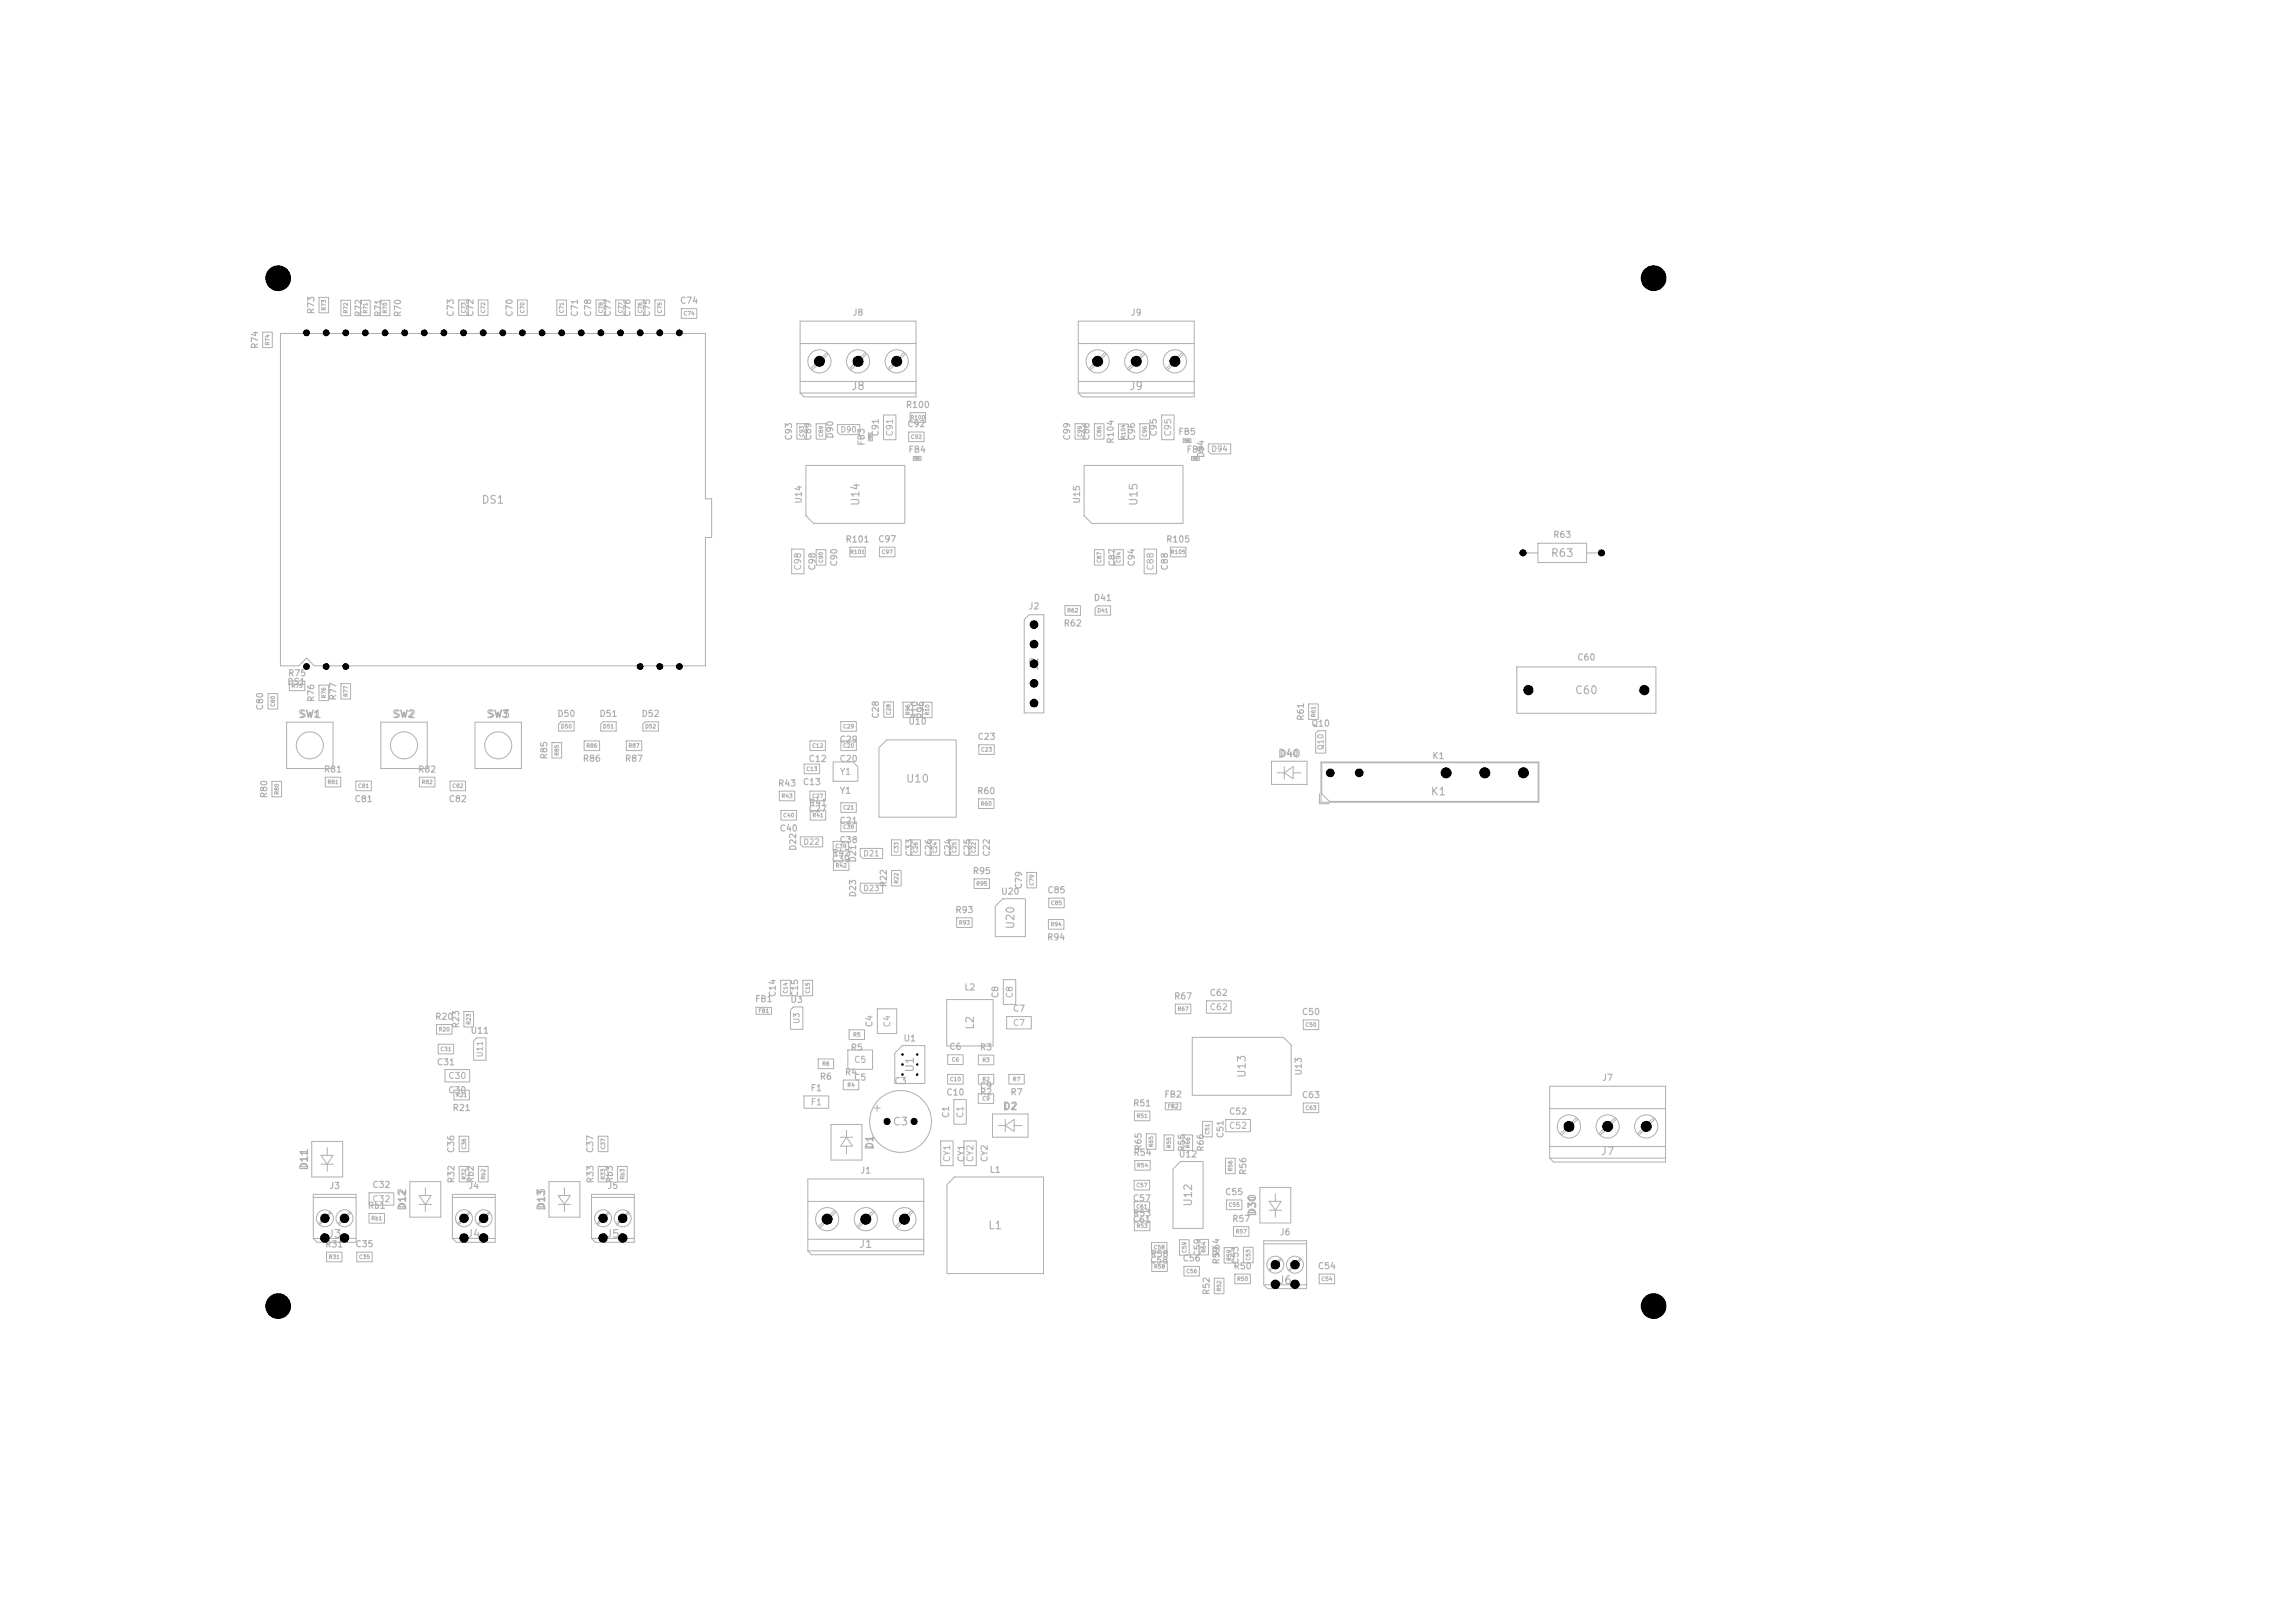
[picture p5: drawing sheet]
<svg xmlns="http://www.w3.org/2000/svg" width="297mm" height="210mm" viewBox="0 0 297 210" stroke-linecap="round" stroke-linejoin="round" font-family="sans-serif">
<defs><g id="words">
<g font-size="1" fill="#afafaf">
<text x="34.3" y="36.8">MH1</text>
<text x="212.3" y="36.8">MH2</text>
<text x="110.1" y="50.7">J8</text>
<text x="146.1" y="50.7">J9</text>
<text x="62.2" y="65.4">DS1</text>
<text x="111.5" y="65.6" transform="rotate(-90 111.5 65.6)">U14</text>
<text x="147.5" y="65.6" transform="rotate(-90 147.5 65.6)">U15</text>
<text x="200.6" y="72.3">R63</text>
<text x="134.6" y="86.9" transform="rotate(-90 134.6 86.9)">J2</text>
<text x="38.5" y="93.2">SW1</text>
<text x="50.7" y="93.2">SW2</text>
<text x="62.9" y="93.2">SW3</text>
<text x="203.7" y="90.1">C60</text>
<text x="117.2" y="101.5">U10</text>
<text x="165.3" y="98.3">D40</text>
<text x="185.1" y="103.2">K1</text>
<text x="131.5" y="120.3" transform="rotate(-90 131.5 120.3)">U20</text>
<text x="126.3" y="133.3" transform="rotate(-90 126.3 133.3)">L2</text>
<text x="118.5" y="138.8" transform="rotate(-90 118.5 138.8)">U1</text>
<text x="129.7" y="143.9">D2</text>
<text x="161.5" y="139.6" transform="rotate(-90 161.5 139.6)">U13</text>
<text x="113.3" y="148.9" transform="rotate(-90 113.3 148.9)">D1</text>
<text x="115.5" y="145.9">C3</text>
<text x="207.1" y="149.7">J7</text>
<text x="40.1" y="151.5" transform="rotate(-90 40.1 151.5)">D11</text>
<text x="42.4" y="160.4">J3</text>
<text x="52.8" y="156.7" transform="rotate(-90 52.8 156.7)">D12</text>
<text x="60.4" y="160.4">J4</text>
<text x="70.8" y="156.7" transform="rotate(-90 70.8 156.7)">D13</text>
<text x="78.4" y="160.4">J5</text>
<text x="111.1" y="161.7">J1</text>
<text x="127.8" y="159.3">L1</text>
<text x="154.5" y="156.2" transform="rotate(-90 154.5 156.2)">U12</text>
<text x="162.8" y="157.5" transform="rotate(-90 162.8 157.5)">D30</text>
<text x="165.4" y="166.4">J6</text>
<text x="34.3" y="169.8">MH3</text>
<text x="212.3" y="169.8">MH4</text>
</g>
<g font-size=".8" fill="#afafaf">
<text x="40.9" y="40.7" transform="rotate(-90 40.9 40.7)">R73</text>
<text x="47" y="41.1" transform="rotate(-90 47 41.1)">R72</text>
<text x="49.5" y="41.1" transform="rotate(-90 49.5 41.1)">R71</text>
<text x="52.1" y="41.1" transform="rotate(-90 52.1 41.1)">R70</text>
<text x="58.9" y="41.1" transform="rotate(-90 58.9 41.1)">C73</text>
<text x="61.4" y="41.1" transform="rotate(-90 61.4 41.1)">C72</text>
<text x="66.5" y="41.1" transform="rotate(-90 66.5 41.1)">C70</text>
<text x="75" y="41.1" transform="rotate(-90 75 41.1)">C71</text>
<text x="76.7" y="41.1" transform="rotate(-90 76.7 41.1)">C78</text>
<text x="79.2" y="41.1" transform="rotate(-90 79.2 41.1)">C77</text>
<text x="81.8" y="41.1" transform="rotate(-90 81.8 41.1)">C76</text>
<text x="84.3" y="41.1" transform="rotate(-90 84.3 41.1)">C75</text>
<text x="87.9" y="39.5">C74</text>
<text x="110.3" y="41">J8</text>
<text x="146.3" y="41">J9</text>
<text x="33.6" y="45.2" transform="rotate(-90 33.6 45.2)">R74</text>
<text x="117.2" y="53">R100</text>
<text x="102.7" y="57.1" transform="rotate(-90 102.7 57.1)">C93</text>
<text x="105.2" y="57.1" transform="rotate(-90 105.2 57.1)">C89</text>
<text x="108" y="56.8" transform="rotate(-90 108 56.8)">D90</text>
<text x="112.1" y="57.7" transform="rotate(-90 112.1 57.7)">FB3</text>
<text x="113.9" y="56.5" transform="rotate(-90 113.9 56.5)">C91</text>
<text x="115.7" y="56.5" transform="rotate(-90 115.7 56.5)">C91</text>
<text x="117.3" y="55.4">C92</text>
<text x="117.5" y="58.8">FB4</text>
<text x="138.7" y="57.1" transform="rotate(-90 138.7 57.1)">C99</text>
<text x="141.2" y="57.1" transform="rotate(-90 141.2 57.1)">C86</text>
<text x="144.3" y="57.5" transform="rotate(-90 144.3 57.5)">R104</text>
<text x="147.1" y="57.1" transform="rotate(-90 147.1 57.1)">C96</text>
<text x="149.9" y="56.5" transform="rotate(-90 149.9 56.5)">C95</text>
<text x="151.7" y="56.5" transform="rotate(-90 151.7 56.5)">C95</text>
<text x="152.4" y="56.5">FB5</text>
<text x="153.5" y="58.8">FB6</text>
<text x="156" y="59.3" transform="rotate(-90 156 59.3)">D94</text>
<text x="103.9" y="65.2" transform="rotate(-90 103.9 65.2)">U14</text>
<text x="139.9" y="65.2" transform="rotate(-90 139.9 65.2)">U15</text>
<text x="109.3" y="70.4">R101</text>
<text x="113.6" y="70.3">C97</text>
<text x="150.8" y="70.4">R105</text>
<text x="200.9" y="69.8">R63</text>
<text x="103.9" y="73.9" transform="rotate(-90 103.9 73.9)">C98</text>
<text x="105.7" y="73.9" transform="rotate(-90 105.7 73.9)">C98</text>
<text x="108.5" y="73.4" transform="rotate(-90 108.5 73.4)">C90</text>
<text x="141.5" y="77.9">D41</text>
<text x="144.5" y="73.4" transform="rotate(-90 144.5 73.4)">C87</text>
<text x="147" y="73.4" transform="rotate(-90 147 73.4)">C94</text>
<text x="149.5" y="73.9" transform="rotate(-90 149.5 73.9)">C88</text>
<text x="151.3" y="73.9" transform="rotate(-90 151.3 73.9)">C88</text>
<text x="133" y="79">J2</text>
<text x="137.6" y="81.2">R62</text>
<text x="37.1" y="88.8">DS1</text>
<text x="37.2" y="87.7">R75</text>
<text x="204.1" y="85.6">C60</text>
<text x="34.2" y="92" transform="rotate(-90 34.2 92)">C80</text>
<text x="40.9" y="90.9" transform="rotate(-90 40.9 90.9)">R76</text>
<text x="43.7" y="90.7" transform="rotate(-90 43.7 90.7)">R77</text>
<text x="72.1" y="92.9">D50</text>
<text x="77.5" y="92.9">D51</text>
<text x="83" y="92.9">D52</text>
<text x="113.9" y="93.1" transform="rotate(-90 113.9 93.1)">C28</text>
<text x="117.5" y="93.9">U10</text>
<text x="118.9" y="93.1" transform="rotate(-90 118.9 93.1)">R10</text>
<text x="119.7" y="93.1" transform="rotate(-90 119.7 93.1)">R96</text>
<text x="126.4" y="95.9">C23</text>
<text x="168.9" y="93.3" transform="rotate(-90 168.9 93.3)">R61</text>
<text x="169.7" y="94.2">Q10</text>
<text x="41.9" y="100.1">R81</text>
<text x="54" y="100.1">R82</text>
<text x="71" y="98.3" transform="rotate(-90 71 98.3)">R85</text>
<text x="75.4" y="98.7">R86</text>
<text x="80.8" y="98.7">R87</text>
<text x="100.6" y="101.9">R43</text>
<text x="103.8" y="101.8">C13</text>
<text x="104.6" y="98.8">C12</text>
<text x="108.6" y="96.3">C29</text>
<text x="108.6" y="98.8">C20</text>
<text x="108.6" y="100.5">Y1</text>
<text x="185.3" y="98.4">K1</text>
<text x="34.8" y="103.3" transform="rotate(-90 34.8 103.3)">R80</text>
<text x="45.8" y="104">C81</text>
<text x="58" y="104">C82</text>
<text x="100.8" y="107.8">C40</text>
<text x="104.6" y="105.3">C27</text>
<text x="104.6" y="104.4">R41</text>
<text x="108.6" y="106.8">C21</text>
<text x="108.6" y="102.9">Y1</text>
<text x="126.4" y="102.9">R60</text>
<text x="103.2" y="110.2" transform="rotate(-90 103.2 110.2)">D22</text>
<text x="107.6" y="111.8">C39</text>
<text x="107.6" y="110.9">R42</text>
<text x="108.6" y="109.3">C38</text>
<text x="111" y="111.7" transform="rotate(-90 111 111.7)">D21</text>
<text x="118.3" y="110.9" transform="rotate(-90 118.3 110.9)">C33</text>
<text x="120.8" y="110.9" transform="rotate(-90 120.8 110.9)">C26</text>
<text x="123.3" y="110.9" transform="rotate(-90 123.3 110.9)">C24</text>
<text x="125.8" y="110.9" transform="rotate(-90 125.8 110.9)">C25</text>
<text x="125.8" y="113.3">R95</text>
<text x="128.3" y="110.9" transform="rotate(-90 128.3 110.9)">C22</text>
<text x="111" y="116.2" transform="rotate(-90 111 116.2)">D23</text>
<text x="114.9" y="114.9" transform="rotate(-90 114.9 114.9)">R22</text>
<text x="123.6" y="118.3">R93</text>
<text x="129.5" y="115.9">U20</text>
<text x="132.4" y="115.1" transform="rotate(-90 132.4 115.1)">C79</text>
<text x="135.5" y="115.8">C85</text>
<text x="135.4" y="121.9">R94</text>
<text x="97.6" y="129.8">FB1</text>
<text x="100.6" y="129.1" transform="rotate(-90 100.6 129.1)">C14</text>
<text x="102.2" y="129.9">U3</text>
<text x="103.5" y="129.1" transform="rotate(-90 103.5 129.1)">C15</text>
<text x="124.7" y="128.3">L2</text>
<text x="129.4" y="129.2" transform="rotate(-90 129.4 129.2)">C8</text>
<text x="131" y="131.1">C7</text>
<text x="131.3" y="129.2" transform="rotate(-90 131.3 129.2)">C8</text>
<text x="151.9" y="129.5">R67</text>
<text x="156.5" y="129.1">C62</text>
<text x="156.5" y="130.9">C62</text>
<text x="168.4" y="131.5">C50</text>
<text x="56.3" y="132.1">R20</text>
<text x="59.6" y="133.1" transform="rotate(-90 59.6 133.1)">R23</text>
<text x="60.8" y="133.9">U11</text>
<text x="110" y="136.1">R5</text>
<text x="110.5" y="137.7">C5</text>
<text x="113.1" y="133" transform="rotate(-90 113.1 133)">C4</text>
<text x="115.4" y="133" transform="rotate(-90 115.4 133)">C4</text>
<text x="116.9" y="134.9">U1</text>
<text x="122.8" y="136">C6</text>
<text x="126.7" y="136.1">R3</text>
<text x="131" y="132.9">C7</text>
<text x="56.5" y="138">C31</text>
<text x="57.9" y="141.6">C30</text>
<text x="57.9" y="139.8">C30</text>
<text x="58.5" y="143.9">R21</text>
<text x="104.8" y="141.4">F1</text>
<text x="104.8" y="143.2">F1</text>
<text x="106" y="139.9">R6</text>
<text x="109.3" y="139.3">R4</text>
<text x="110.5" y="140">C5</text>
<text x="115.7" y="140.5">C3</text>
<text x="122.4" y="141.9">C10</text>
<text x="126.7" y="141.1">C9</text>
<text x="126.7" y="141.9">R2</text>
<text x="130.7" y="141.9">R7</text>
<text x="146.6" y="143.3">R51</text>
<text x="150.6" y="142.2">FB2</text>
<text x="168.4" y="142.3">C63</text>
<text x="168.6" y="139.2" transform="rotate(-90 168.6 139.2)">U13</text>
<text x="207.3" y="140">J7</text>
<text x="59" y="149.3" transform="rotate(-90 59 149.3)">C36</text>
<text x="77" y="149.3" transform="rotate(-90 77 149.3)">C37</text>
<text x="123" y="144.7" transform="rotate(-90 123 144.7)">C1</text>
<text x="124.9" y="144.7" transform="rotate(-90 124.9 144.7)">C1</text>
<text x="146.6" y="149.7">R54</text>
<text x="147.9" y="149" transform="rotate(-90 147.9 149)">R65</text>
<text x="152.5" y="149.9">U12</text>
<text x="153.5" y="149.1" transform="rotate(-90 153.5 149.1)">R55</text>
<text x="156" y="149.1" transform="rotate(-90 156 149.1)">R66</text>
<text x="158.5" y="147.3" transform="rotate(-90 158.5 147.3)">C51</text>
<text x="159" y="144.4">C52</text>
<text x="159" y="146.3">C52</text>
<text x="42.5" y="154">J3</text>
<text x="48.1" y="153.9">C32</text>
<text x="48.1" y="155.8">C32</text>
<text x="59" y="153.2" transform="rotate(-90 59 153.2)">R32</text>
<text x="60.5" y="154">J4</text>
<text x="61.5" y="153.2" transform="rotate(-90 61.5 153.2)">Rb2</text>
<text x="77" y="153.2" transform="rotate(-90 77 153.2)">R33</text>
<text x="78.5" y="154">J5</text>
<text x="79.5" y="153.2" transform="rotate(-90 79.5 153.2)">Rb3</text>
<text x="111.3" y="152">J1</text>
<text x="123.2" y="150.4" transform="rotate(-90 123.2 150.4)">CY1</text>
<text x="125" y="150.4" transform="rotate(-90 125 150.4)">CY1</text>
<text x="126.2" y="150.4" transform="rotate(-90 126.2 150.4)">CY2</text>
<text x="128" y="150.4" transform="rotate(-90 128 150.4)">CY2</text>
<text x="128" y="151.9">L1</text>
<text x="146.5" y="155.6">C57</text>
<text x="158.5" y="154.8">C55</text>
<text x="161.5" y="152.1" transform="rotate(-90 161.5 152.1)">R56</text>
<text x="42" y="161.6">R31</text>
<text x="45.9" y="161.6">C35</text>
<text x="47.5" y="156.6">Rb1</text>
<text x="146.5" y="158.4">C61</text>
<text x="146.6" y="157.6">R53</text>
<text x="159.4" y="158.3">R57</text>
<text x="165.5" y="160">J6</text>
<text x="148.8" y="163.7">C58</text>
<text x="148.8" y="162.8">R58</text>
<text x="153" y="163.4">C56</text>
<text x="155.6" y="162.7" transform="rotate(-90 155.6 162.7)">C59</text>
<text x="156.7" y="167.6" transform="rotate(-90 156.7 167.6)">R52</text>
<text x="158" y="163.7" transform="rotate(-90 158 163.7)">R59</text>
<text x="158" y="162.6" transform="rotate(-90 158 162.6)">R64</text>
<text x="159.6" y="164.4">R50</text>
<text x="160.5" y="163.6" transform="rotate(-90 160.5 163.6)">C53</text>
<text x="170.5" y="164.4">C54</text>
</g>
<g font-size=".7" fill="#afafaf">
<text x="108.7" y="56.1">D90</text>
<text x="156.7" y="58.6">D94</text>
<text x="171.5" y="97.1" transform="rotate(-90 171.5 97.1)">Q10</text>
<text x="103.9" y="109.5">D22</text>
<text x="111.7" y="111">D21</text>
<text x="111.7" y="115.5">D23</text>
<text x="62.6" y="136.9" transform="rotate(-90 62.6 136.9)">U11</text>
<text x="103.6" y="132.5" transform="rotate(-90 103.6 132.5)">U3</text>
</g>
<g font-size=".5" fill="#afafaf">
<text x="42.3" y="40.3" transform="rotate(-90 42.3 40.3)">R73</text>
<text x="45.1" y="40.6" transform="rotate(-90 45.1 40.6)">R72</text>
<text x="47.7" y="40.6" transform="rotate(-90 47.7 40.6)">R71</text>
<text x="50.2" y="40.6" transform="rotate(-90 50.2 40.6)">R70</text>
<text x="60.4" y="40.6" transform="rotate(-90 60.4 40.6)">C73</text>
<text x="62.9" y="40.6" transform="rotate(-90 62.9 40.6)">C72</text>
<text x="68" y="40.6" transform="rotate(-90 68 40.6)">C70</text>
<text x="73.1" y="40.6" transform="rotate(-90 73.1 40.6)">C71</text>
<text x="78.1" y="40.6" transform="rotate(-90 78.1 40.6)">C78</text>
<text x="80.7" y="40.6" transform="rotate(-90 80.7 40.6)">C77</text>
<text x="83.2" y="40.6" transform="rotate(-90 83.2 40.6)">C76</text>
<text x="85.8" y="40.6" transform="rotate(-90 85.8 40.6)">C75</text>
<text x="88.4" y="40.9">C74</text>
<text x="35" y="44.8" transform="rotate(-90 35 44.8)">R74</text>
<text x="104.1" y="56.6" transform="rotate(-90 104.1 56.6)">C93</text>
<text x="106.6" y="56.6" transform="rotate(-90 106.6 56.6)">C89</text>
<text x="117.8" y="54.4">R100</text>
<text x="117.8" y="56.9">C92</text>
<text x="140.1" y="56.6" transform="rotate(-90 140.1 56.6)">C99</text>
<text x="142.6" y="56.6" transform="rotate(-90 142.6 56.6)">C86</text>
<text x="145.7" y="56.9" transform="rotate(-90 145.7 56.9)">R104</text>
<text x="148.5" y="56.6" transform="rotate(-90 148.5 56.6)">C96</text>
<text x="110" y="71.8">R101</text>
<text x="114" y="71.8">C97</text>
<text x="151.5" y="71.8">R105</text>
<text x="106.6" y="72.9" transform="rotate(-90 106.6 72.9)">C90</text>
<text x="142.6" y="72.9" transform="rotate(-90 142.6 72.9)">C87</text>
<text x="145.1" y="72.9" transform="rotate(-90 145.1 72.9)">C94</text>
<text x="138" y="79.4">R62</text>
<text x="141.9" y="79.4">D41</text>
<text x="37.7" y="89.1">R75</text>
<text x="35.7" y="91.5" transform="rotate(-90 35.7 91.5)">C80</text>
<text x="42.3" y="90.4" transform="rotate(-90 42.3 90.4)">R76</text>
<text x="45.1" y="90.2" transform="rotate(-90 45.1 90.2)">R77</text>
<text x="72.5" y="94.4">D50</text>
<text x="78" y="94.4">D51</text>
<text x="83.4" y="94.4">D52</text>
<text x="109" y="94.4">C29</text>
<text x="115.4" y="92.6" transform="rotate(-90 115.4 92.6)">C28</text>
<text x="117.9" y="92.6" transform="rotate(-90 117.9 92.6)">R96</text>
<text x="120.4" y="92.6" transform="rotate(-90 120.4 92.6)">R10</text>
<text x="170.4" y="92.9" transform="rotate(-90 170.4 92.9)">R61</text>
<text x="42.3" y="101.6">R81</text>
<text x="54.5" y="101.6">R82</text>
<text x="72.4" y="97.9" transform="rotate(-90 72.4 97.9)">R85</text>
<text x="75.8" y="96.9">R86</text>
<text x="81.3" y="96.9">R87</text>
<text x="104.3" y="99.9">C13</text>
<text x="105" y="96.9">C12</text>
<text x="109" y="96.9">C20</text>
<text x="126.9" y="97.4">C23</text>
<text x="36.2" y="102.9" transform="rotate(-90 36.2 102.9)">R80</text>
<text x="46.3" y="102.1">C81</text>
<text x="58.5" y="102.1">C82</text>
<text x="101.1" y="103.4">R43</text>
<text x="101.3" y="105.9">C40</text>
<text x="105" y="103.4">C27</text>
<text x="105.1" y="105.9">R41</text>
<text x="109" y="104.9">C21</text>
<text x="109" y="107.4">C38</text>
<text x="126.9" y="104.4">R60</text>
<text x="108" y="109.9">C39</text>
<text x="108.1" y="112.4">R42</text>
<text x="116.4" y="110.4" transform="rotate(-90 116.4 110.4)">C33</text>
<text x="118.9" y="110.4" transform="rotate(-90 118.9 110.4)">C26</text>
<text x="121.4" y="110.4" transform="rotate(-90 121.4 110.4)">C24</text>
<text x="123.9" y="110.4" transform="rotate(-90 123.9 110.4)">C25</text>
<text x="126.4" y="110.4" transform="rotate(-90 126.4 110.4)">C22</text>
<text x="116.4" y="114.4" transform="rotate(-90 116.4 114.4)">R22</text>
<text x="124" y="119.8">R93</text>
<text x="126.3" y="114.7">R95</text>
<text x="133.9" y="114.7" transform="rotate(-90 133.9 114.7)">C79</text>
<text x="135.9" y="120">R94</text>
<text x="135.9" y="117.2">C85</text>
<text x="98.1" y="131.2">FB1</text>
<text x="102" y="128.6" transform="rotate(-90 102 128.6)">C14</text>
<text x="104.9" y="128.6" transform="rotate(-90 104.9 128.6)">C15</text>
<text x="152.3" y="130.9">R67</text>
<text x="56.7" y="133.6">R20</text>
<text x="56.9" y="136.1">C31</text>
<text x="61" y="132.7" transform="rotate(-90 61 132.7)">R23</text>
<text x="110.3" y="134.3">R5</text>
<text x="123.1" y="137.5">C6</text>
<text x="127.1" y="137.5">R3</text>
<text x="168.9" y="133">C50</text>
<text x="59" y="142.1">R21</text>
<text x="106.3" y="138">R6</text>
<text x="109.6" y="140.8">R4</text>
<text x="122.9" y="140">C10</text>
<text x="127.1" y="142.5">C9</text>
<text x="127.1" y="140">R2</text>
<text x="131" y="140">R7</text>
<text x="151.1" y="143.5">FB2</text>
<text x="168.9" y="143.7">C63</text>
<text x="60.4" y="148.8" transform="rotate(-90 60.4 148.8)">C36</text>
<text x="78.4" y="148.8" transform="rotate(-90 78.4 148.8)">C37</text>
<text x="147" y="144.8">R51</text>
<text x="149.3" y="148.5" transform="rotate(-90 149.3 148.5)">R65</text>
<text x="151.6" y="148.6" transform="rotate(-90 151.6 148.6)">R55</text>
<text x="154.1" y="148.6" transform="rotate(-90 154.1 148.6)">R66</text>
<text x="156.6" y="146.9" transform="rotate(-90 156.6 146.9)">C51</text>
<text x="60.4" y="152.7" transform="rotate(-90 60.4 152.7)">R32</text>
<text x="62.9" y="152.7" transform="rotate(-90 62.9 152.7)">Rb2</text>
<text x="78.4" y="152.7" transform="rotate(-90 78.4 152.7)">R33</text>
<text x="80.9" y="152.7" transform="rotate(-90 80.9 152.7)">Rb3</text>
<text x="147" y="153.7">C57</text>
<text x="147.1" y="151.2">R54</text>
<text x="159.6" y="151.6" transform="rotate(-90 159.6 151.6)">R56</text>
<text x="48" y="158">Rb1</text>
<text x="147" y="156.5">C61</text>
<text x="147" y="159">R53</text>
<text x="149.2" y="161.8">C58</text>
<text x="158.9" y="156.3">C55</text>
<text x="159.9" y="159.7">R57</text>
<text x="42.5" y="163">R31</text>
<text x="46.4" y="163">C35</text>
<text x="149.3" y="164.3">R58</text>
<text x="153.4" y="164.9">C56</text>
<text x="153.6" y="162.2" transform="rotate(-90 153.6 162.2)">C59</text>
<text x="156.1" y="162.2" transform="rotate(-90 156.1 162.2)">R64</text>
<text x="158.1" y="167.2" transform="rotate(-90 158.1 167.2)">R52</text>
<text x="159.4" y="163.2" transform="rotate(-90 159.4 163.2)">R59</text>
<text x="160" y="165.9">R50</text>
<text x="161.9" y="163.2" transform="rotate(-90 161.9 163.2)">C53</text>
<text x="170.9" y="165.9">C54</text>
</g>
<g font-size=".3" fill="#afafaf">
<text x="112.8" y="56.9" transform="rotate(-90 112.8 56.9)">FB3</text>
<text x="118.3" y="59.5">FB4</text>
<text x="153.2" y="57.2">FB5</text>
<text x="154.3" y="59.5">FB6</text>
</g>
</g></defs>
<g fill="none" stroke="#afafaf" stroke-width=".13">
<path d="M41.3 38.5h1.2v2h-1.2zM44.1 38.9h1.3v2h-1.3zM46.7 38.9h1.2v2h-1.2zM49.2 38.9h1.2v2h-1.2zM59.4 38.8h1.2v2h-1.2zM61.9 38.8h1.2v2h-1.2zM67 38.8h1.2v2h-1.2zM72.1 38.8h1.2v2h-1.2zM77.1 38.8h1.3v2h-1.3zM79.7 38.8h1.2v2h-1.2zM82.2 38.8h1.3v2h-1.3zM84.8 38.8h1.2v2h-1.2z"/>
<path d="M88.2 39.9h2v1.3h-2zM34 43h1.2v2h-1.2zM36.3 43.2h55v21.3h.8v5h-.8v16.7h-50.6l-1-1-1 1h-2.4zM103.1 54.8h1.3v2h-1.3zM103.5 41.6h15v9.8h-14.5l-.5-.5zM103.5 44.5h15M103.5 49.4h15M103.5 50.9h15M105.6 54.8h1.3v2h-1.3zM107 45.6l-2.1 2.1M107.2 45.8l-2.1 2.1M108.4 54.9h2.9v1.3h-2.6l-.3-.3z"/>
<path d="M112 45.6l-2.1 2.1M112.2 45.8l-2.1 2.1M112.4 56h.5v1h-.5zM114.3 53.7h1.6v3.2h-1.6zM117 45.6l-2.1 2.1M117.2 45.8l-2.1 2.1M117.6 55.9h2v1.3h-2zM117.8 53.4h2v1.2h-2zM118.2 59.1h1v.5h-1zM139.1 54.8h1.3v2h-1.3zM139.5 41.6h15v9.8h-14.5l-.5-.5zM139.5 44.5h15"/>
<path d="M139.5 49.4h15M139.5 50.9h15M141.6 54.8h1.3v2h-1.3zM143 45.6l-2.1 2.1M143.2 45.8l-2.1 2.1M144.7 54.9h1.3v2h-1.3zM147.5 54.8h1.3v2h-1.3zM148 45.6l-2.1 2.1M148.2 45.8l-2.1 2.1M150.3 53.7h1.6v3.2h-1.6zM153 45.6l-2.1 2.1M153.1 56.8h1v.5h-1z"/>
<path d="M153.2 45.8l-2.1 2.1M154.2 59.1h1v.5h-1zM156.4 57.4h2.9v1.3h-2.6l-.3-.3zM102.4 71h1.7v3.3h-1.7zM104.3 60.2h12.8v7.5h-11.8l-1-1zM105.6 71.1h1.3v2h-1.3zM110 70.8h2v1.2h-2zM113.8 70.8h2v1.2h-2zM137.8 78.4h2v1.2h-2zM140.3 60.2h12.8v7.5h-11.8l-1-1zM141.6 71.1h1.3v2h-1.3zM142 78.4h1.7v1.2h-2v-.9z"/>
<path d="M144.1 71.1h1.3v2h-1.3zM148.1 71h1.6v3.3h-1.6zM151.5 70.8h2v1.2h-2zM197.1 71.5h1.9M199 70.3h6.3v2.5h-6.3zM205.3 71.5h2M34.7 89.7h1.2v2h-1.2zM37.1 93.4h6v6h-6zM37.5 88.1h2v1.3h-2zM41.3 88.7h1.2v2h-1.2zM44.1 88.5h1.3v2h-1.3zM49.3 93.4h6v6h-6z"/>
<path d="M61.5 93.4h6v6h-6zM71.4 96.1h1.3v2h-1.3zM72.6 93.4h1.7v1.2h-2v-.9zM75.6 95.9h2v1.2h-2zM78 93.4h1.7v1.2h-2v-.9zM81 95.9h2v1.2h-2zM83.5 93.4h1.7v1.2h-2v-.9zM104.1 98.9h2v1.2h-2zM104.8 95.9h2v1.2h-2zM107.8 98.6h2.6l.6 .6v1.9h-3.2zM108.8 93.4h2v1.2h-2zM108.8 95.9h2v1.2h-2z"/>
<path d="M114.4 90.8h1.2v2h-1.2zM114.7 95.7h9v10h-10v-9zM116.9 90.9h1.2v2h-1.2zM119.4 90.9h1.2v2h-1.2zM126.7 96.4h2v1.2h-2zM132.5 80.2l.7-.7h1.9v12.7h-2.6zM164.5 98.5h4.6v3h-4.6zM166.2 99.2v1.6M169.3 91.1h1.3v2h-1.3zM170.6 94.5h1v2.9h-1.3v-2.5zM170.9 98.6h28.3v5.2h-28.3zM171.1 98.7h27.9v5h-27l-.9-1z"/>
<path d="M196.3 86.3h18v6h-18zM35.2 101.1h1.2v2h-1.2zM42.1 100.6h2v1.2h-2zM46.1 101.1h2v1.2h-2zM54.3 100.6h2v1.2h-2zM58.2 101.1h2v1.2h-2zM100.9 102.4h2v1.2h-2zM101.1 104.9h2v1.2h-2zM103.6 108.3h2.9v1.3h-2.6l-.3-.3zM104.8 102.4h2v1.2h-2zM104.9 104.9h2v1.2h-2zM107.8 108.9h2v1.2h-2z"/>
<path d="M107.9 111.4h2v1.2h-2zM108.8 103.9h2v1.2h-2zM108.8 106.4h2v1.2h-2zM111.3 114.3h2.9v1.3h-2.6l-.3-.3zM111.3 109.8h2.9v1.3h-2.6l-.3-.3zM115.4 112.6h1.2v2h-1.2zM115.4 108.7h1.2v2h-1.2zM117.9 108.7h1.2v2h-1.2zM120.4 108.7h1.2v2h-1.2zM122.9 108.7h1.2v2h-1.2zM123.8 118.8h2v1.2h-2zM125.4 108.7h1.2v2h-1.2z"/>
<path d="M126.1 113.7h2v1.3h-2zM126.6 103.4h2v1.2h-2zM129.8 116.3h2.9v4.9h-3.9v-3.9zM132.9 112.9h1.2v2h-1.2zM135.7 119h2v1.2h-2zM135.7 116.2h2v1.3h-2zM165.3 100h.9M166.2 100l1.2-.8v1.6zM167.4 100h.9M170.7 102.7v1.3h1.3M56.5 132.6h2v1.2h-2zM56.7 135.1h2v1.3h-2z"/>
<path d="M57.6 138.4h3.2v1.6h-3.2zM60 130.9h1.3v2h-1.3zM61.7 134.3h1.2v2.9h-1.6v-2.5zM97.8 130.3h2v.9h-2zM101 126.8h1.3v2h-1.3zM102.7 130.3h1.2v2.9h-1.6v-2.5zM103.9 126.8h1.3v2h-1.3zM105.9 137h2v1.3h-2zM109.1 139.8h2v1.2h-2zM109.7 135.9h3.2v2.5h-3.2zM109.9 133.3h2v1.2h-2zM113.5 130.5h2.5v3.2h-2.5z"/>
<path d="M116.8 135.3h2.9v4.9h-3.9v-3.9zM122.5 129.3h6v6h-6zM122.6 139h2v1.3h-2zM122.6 136.5h2v1.2h-2zM126.6 139h2v1.3h-2zM126.6 136.5h2v1.3h-2zM129.8 126.8h1.6v3.2h-1.6zM130.3 131.5h3.2v1.6h-3.2zM130.6 139h2v1.3h-2zM152.1 129.9h2v1.3h-2zM154.3 134.2h11.8l1 1v6.5h-12.8zM156.1 129.5h3.2v1.6h-3.2z"/>
<path d="M168.7 132h2v1.2h-2zM40.3 147.7h4v4.6h-4zM40.5 154.5h5.6v6.2h-5.1l-.5-.5zM40.5 154.9h5.6M41.5 150.6h1.6M41.5 149.5h1.6l-.8 1.1zM42.3 148.5v1M42.3 150.6v.9M42.7 156.8l-1.5 1.5M42.9 156.9l-1.6 1.6M45.3 156.8l-1.5 1.5M45.4 156.9l-1.5 1.6"/>
<path d="M47.8 157h2v1.3h-2zM47.8 154.3h3.2v1.6h-3.2zM53 152.9h4v4.6h-4zM54.2 155.8h1.6M54.2 154.7h1.6l-.8 1.1zM55 153.7v1M55 155.8v.9M58.5 154.5h5.6v6.2h-5.1l-.5-.5zM58.5 154.9h5.6M58.7 141.1h2v1.2h-2zM59.4 147h1.3v2h-1.3zM59.4 150.9h1.3v2h-1.3z"/>
<path d="M60.7 156.8l-1.5 1.5M60.9 156.9l-1.6 1.6M61.9 150.9h1.3v2h-1.3zM63.3 156.8l-1.5 1.5M63.4 156.9l-1.5 1.6M71 152.9h4v4.6h-4zM72.2 155.8h1.6M72.2 154.7h1.6l-.8 1.1zM73 153.7v1M73 155.8v.9M76.5 154.5h5.6v6.2h-5.1l-.5-.5zM76.5 154.9h5.6"/>
<path d="M77.4 147h1.3v2h-1.3zM77.4 150.9h1.3v2h-1.3zM78.7 156.8l-1.5 1.5M78.9 156.9l-1.6 1.6M79.9 150.9h1.3v2h-1.3zM81.3 156.8l-1.5 1.5M81.4 156.9l-1.5 1.6M104 141.8h3.2v1.6h-3.2zM104.5 155.5h15M104.5 152.6h15v9.8h-14.5l-.5-.5zM107.5 145.5h4v4.6h-4zM108 156.6l-2.1 2.1"/>
<path d="M108.2 156.8l-2.1 2.1M108.7 147.2h1.6M109.5 147.2l.8 1.1h-1.5zM109.5 146.3v.9M109.5 148.3v1M113 156.6l-2.1 2.1M113.1 143.4h.8M113.2 156.8l-2.1 2.1M113.5 143v.8M118 156.6l-2.1 2.1M118.2 156.8l-2.1 2.1M121.7 147.6h1.6v3.2h-1.6z"/>
<path d="M123.4 142.3h1.6v3.2h-1.6zM123.5 152.3h11.5v12.5h-12.5v-11.5zM124.7 147.6h1.6v3.2h-1.6zM126.6 141.5h2v1.3h-2zM128.4 144.1h4.6v3h-4.6zM129.2 145.6h.9M130.1 144.8v1.6M130.1 145.6l1.1-.8v1.6zM131.2 145.6h1M146.8 152.7h2v1.3h-2zM146.8 155.5h2v1.3h-2zM146.8 158h2v1.3h-2z"/>
<path d="M146.8 143.8h2v1.2h-2zM146.9 150.2h2v1.2h-2zM148.3 146.7h1.3v2h-1.3zM150.6 146.9h1.3v2h-1.3zM150.8 142.7h2v.9h-2zM152.8 150.3h2.9v8.6h-3.9v-7.6zM153.1 146.9h1.2v2h-1.2zM155.6 145.1h1.3v2h-1.3zM158.6 149.9h1.2v2h-1.2zM158.6 144.9h3.2v1.6h-3.2zM158.7 155.3h2v1.2h-2zM159.6 158.7h2v1.3h-2z"/>
<path d="M163 153.6h4v4.6h-4zM164.2 156.6h1.6M164.2 155.4h1.6l-.8 1.2zM165 154.4v1M165 156.6v.9M168.7 142.7h2v1.3h-2zM200.5 140.6h15v9.8h-14.5l-.5-.5zM200.5 143.5h15M200.5 148.4h15M200.5 149.9h15M204 144.6l-2.1 2.1M204.2 144.8l-2.1 2.1"/>
<path d="M209 144.6l-2.1 2.1M209.2 144.8l-2.1 2.1M214 144.6l-2.1 2.1M214.2 144.8l-2.1 2.1M40.5 160.2h5.6M42.3 162h2v1.3h-2zM46.2 162h2v1.3h-2zM58.5 160.2h5.6M76.5 160.2h5.6M104.5 160.4h15M104.5 161.9h15M149 160.8h2v1.2h-2z"/>
<path d="M149.1 163.3h2v1.2h-2zM152.6 160.4h1.3v2h-1.3zM153.2 163.9h2v1.2h-2zM155.1 160.4h1.3v2h-1.3zM157.1 165.4h1.3v2h-1.3zM158.4 161.4h1.3v2h-1.3zM159.8 164.9h2v1.2h-2zM160.9 161.4h1.3v2h-1.3zM163.5 160.5h5.6v6.2h-5.1l-.5-.5zM163.5 160.9h5.6M163.5 166.2h5.6M165.7 162.8l-1.5 1.5"/>
<path d="M165.9 162.9l-1.6 1.6M168.3 162.8l-1.5 1.5M168.4 162.9l-1.5 1.6M170.7 164.9h2v1.2h-2z"/>
<circle cx="106" cy="46.8" r="1.5"/>
<circle cx="111" cy="46.8" r="1.5"/>
<circle cx="116" cy="46.8" r="1.5"/>
<circle cx="142" cy="46.8" r="1.5"/>
<circle cx="147" cy="46.8" r="1.5"/>
<circle cx="152" cy="46.8" r="1.5"/>
<circle cx="40.1" cy="96.4" r="1.75"/>
<circle cx="52.3" cy="96.4" r="1.75"/>
<circle cx="64.5" cy="96.4" r="1.75"/>
<circle cx="42" cy="157.6" r="1.1"/>
<circle cx="44.6" cy="157.6" r="1.1"/>
<circle cx="60" cy="157.6" r="1.1"/>
<circle cx="62.6" cy="157.6" r="1.1"/>
<circle cx="78" cy="157.6" r="1.1"/>
<circle cx="80.6" cy="157.6" r="1.1"/>
<circle cx="107" cy="157.8" r="1.5"/>
<circle cx="112" cy="157.8" r="1.5"/>
<circle cx="116.5" cy="145.1" r="4"/>
<circle cx="117" cy="157.8" r="1.5"/>
<circle cx="203" cy="145.8" r="1.5"/>
<circle cx="208" cy="145.8" r="1.5"/>
<circle cx="213" cy="145.8" r="1.5"/>
<circle cx="165" cy="163.6" r="1.1"/>
<circle cx="167.6" cy="163.6" r="1.1"/>
</g>
<g fill="#000" stroke="#000" stroke-width=".13">
<circle cx="36" cy="36" r="1.6"/>
<circle cx="214" cy="36" r="1.6"/>
<circle cx="39.7" cy="43.1" r=".38"/>
<circle cx="42.2" cy="43.1" r=".38"/>
<circle cx="44.7" cy="43.1" r=".38"/>
<circle cx="47.3" cy="43.1" r=".38"/>
<circle cx="49.8" cy="43.1" r=".38"/>
<circle cx="52.4" cy="43.1" r=".38"/>
<circle cx="54.9" cy="43.1" r=".38"/>
<circle cx="57.4" cy="43.1" r=".38"/>
<circle cx="60" cy="43.1" r=".38"/>
<circle cx="62.5" cy="43.1" r=".38"/>
<circle cx="65.1" cy="43.1" r=".38"/>
<circle cx="67.6" cy="43.1" r=".38"/>
<circle cx="70.1" cy="43.1" r=".38"/>
<circle cx="72.7" cy="43.1" r=".38"/>
<circle cx="75.2" cy="43.1" r=".38"/>
<circle cx="77.8" cy="43.1" r=".38"/>
<circle cx="80.3" cy="43.1" r=".38"/>
<circle cx="82.8" cy="43.1" r=".38"/>
<circle cx="85.4" cy="43.1" r=".38"/>
<circle cx="87.9" cy="43.1" r=".38"/>
<circle cx="106" cy="46.8" r=".65"/>
<circle cx="111" cy="46.8" r=".65"/>
<circle cx="116" cy="46.8" r=".65"/>
<circle cx="142" cy="46.8" r=".65"/>
<circle cx="147" cy="46.8" r=".65"/>
<circle cx="152" cy="46.8" r=".65"/>
<circle cx="197.1" cy="71.5" r=".4"/>
<circle cx="207.3" cy="71.5" r=".4"/>
<circle cx="39.7" cy="86.2" r=".38"/>
<circle cx="42.2" cy="86.2" r=".38"/>
<circle cx="44.7" cy="86.2" r=".38"/>
<circle cx="82.8" cy="86.2" r=".38"/>
<circle cx="85.4" cy="86.2" r=".38"/>
<circle cx="87.9" cy="86.2" r=".38"/>
<circle cx="133.8" cy="91" r=".5"/>
<circle cx="133.8" cy="83.4" r=".5"/>
<circle cx="133.8" cy="88.4" r=".5"/>
<circle cx="133.8" cy="85.9" r=".5"/>
<circle cx="133.8" cy="80.8" r=".5"/>
<circle cx="172.1" cy="100" r=".5"/>
<circle cx="175.9" cy="100" r=".5"/>
<circle cx="187.1" cy="100" r=".65"/>
<circle cx="192.1" cy="100" r=".65"/>
<circle cx="197.1" cy="100" r=".65"/>
<circle cx="197.8" cy="89.3" r=".6"/>
<circle cx="212.8" cy="89.3" r=".6"/>
<circle cx="116.8" cy="139" r=".1"/>
<circle cx="116.8" cy="137.7" r=".1"/>
<circle cx="116.8" cy="136.4" r=".1"/>
<circle cx="118.7" cy="139" r=".1"/>
<circle cx="118.7" cy="137.7" r=".1"/>
<circle cx="118.7" cy="136.4" r=".1"/>
<circle cx="42" cy="157.6" r=".55"/>
<circle cx="44.6" cy="157.6" r=".55"/>
<circle cx="60" cy="157.6" r=".55"/>
<circle cx="62.6" cy="157.6" r=".55"/>
<circle cx="78" cy="157.6" r=".55"/>
<circle cx="80.6" cy="157.6" r=".55"/>
<circle cx="107" cy="157.8" r=".65"/>
<circle cx="112" cy="157.8" r=".65"/>
<circle cx="114.8" cy="145.1" r=".4"/>
<circle cx="117" cy="157.8" r=".65"/>
<circle cx="118.3" cy="145.1" r=".4"/>
<circle cx="203" cy="145.8" r=".65"/>
<circle cx="208" cy="145.8" r=".65"/>
<circle cx="213" cy="145.8" r=".65"/>
<circle cx="36" cy="169" r="1.6"/>
<circle cx="42" cy="160.2" r=".55"/>
<circle cx="44.6" cy="160.2" r=".55"/>
<circle cx="60" cy="160.2" r=".55"/>
<circle cx="62.6" cy="160.2" r=".55"/>
<circle cx="78" cy="160.2" r=".55"/>
<circle cx="80.6" cy="160.2" r=".55"/>
<circle cx="165" cy="166.2" r=".55"/>
<circle cx="165" cy="163.6" r=".55"/>
<circle cx="167.6" cy="163.6" r=".55"/>
<circle cx="167.6" cy="166.2" r=".55"/>
<circle cx="214" cy="169" r="1.6"/>
</g>
<use href="#words"/>
</svg>
